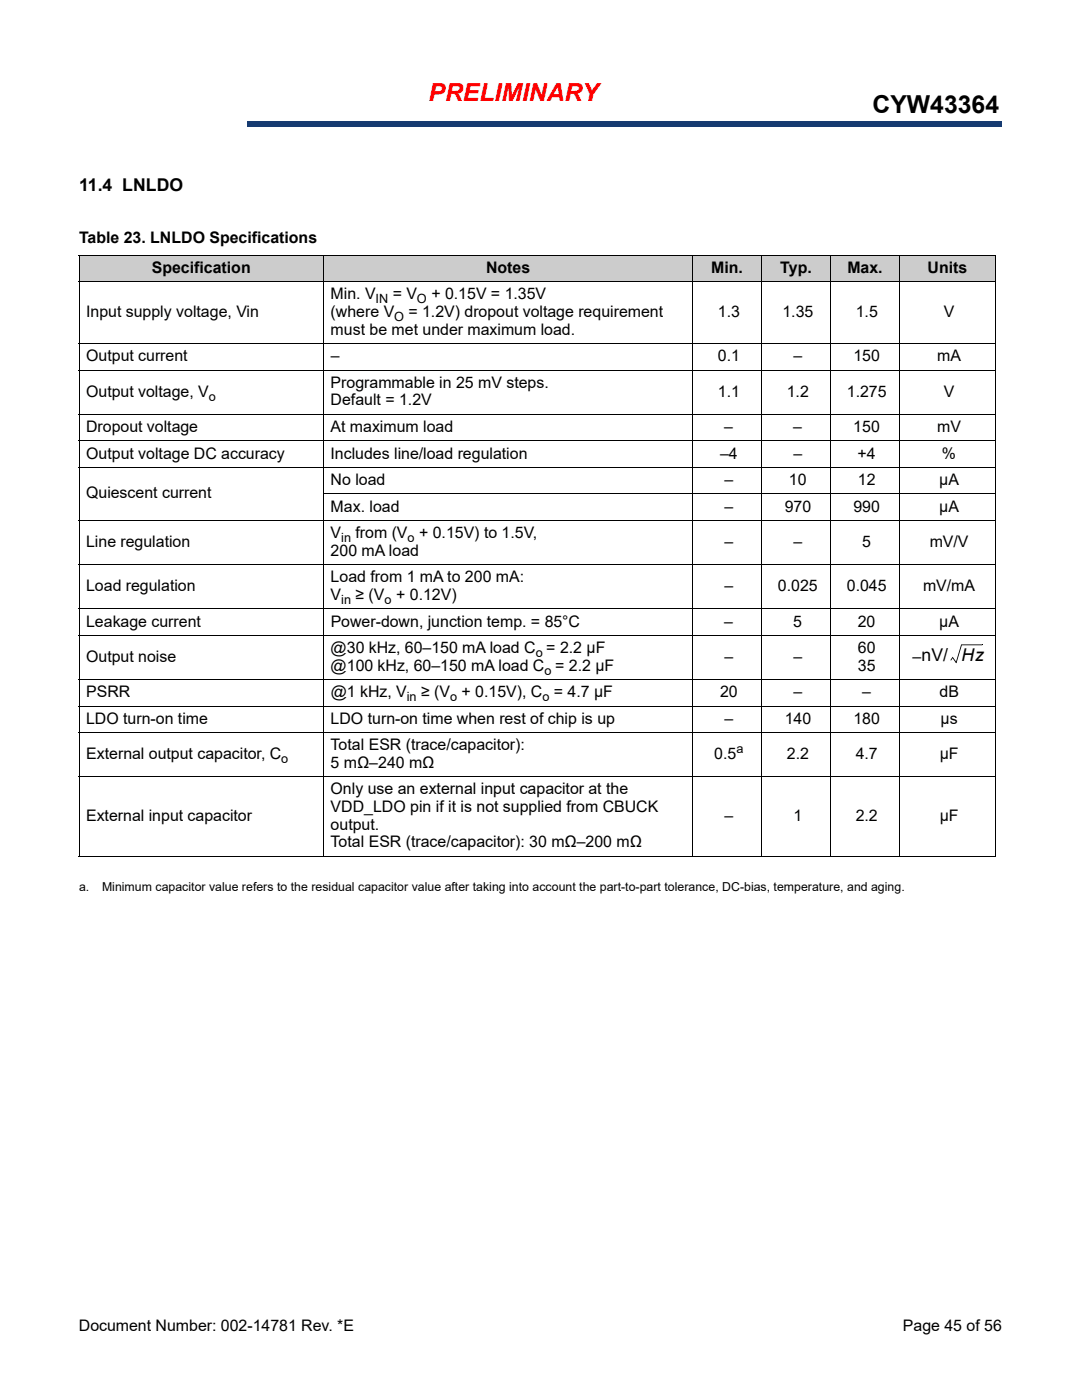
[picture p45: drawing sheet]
<svg xmlns="http://www.w3.org/2000/svg" width="216mm" height="279mm" viewBox="0 0 216 279" stroke-linecap="round" stroke-linejoin="round" font-family="sans-serif">
<defs><g id="words">
<text font-size="4.9" fill="#f00" x="85.5" y="20.2">PRELIMINARY</text>
<text font-size="4.9" x="174.1" y="22.5">CYW43364</text>
<g font-size="3.5">
<text x="15.8" y="38.1">11.4 LNLDO</text>
<text x="191.9" y="131.9">Hz</text>
</g>
<g font-size="3.2">
<text x="15.8" y="48.5">Table 23. LNLDO Specifications</text>
<text x="30.3" y="54.5">Specification</text>
<text x="66" y="59.8">Min. V</text>
<text x="78.4" y="59.8">= V</text>
<text x="86.1" y="59.8">+ 0.15V = 1.35V</text>
<text x="97" y="54.5">Notes</text>
<text x="141.9" y="54.5">Min.</text>
<text x="155.7" y="54.5">Typ.</text>
<text x="169.1" y="54.5">Max.</text>
<text x="185.1" y="54.5">Units</text>
<text x="17.2" y="63.3">Input supply voltage, Vin</text>
<text x="66" y="63.3">(where V</text>
<text x="81.5" y="63.3">= 1.2V) dropout voltage requirement</text>
<text x="143.3" y="63.3">1.3</text>
<text x="156.1" y="63.3">1.35</text>
<text x="170.8" y="63.3">1.5</text>
<text x="188.3" y="63.3">V</text>
<text x="66" y="66.8">must be met under maximum load.</text>
<text x="17.2" y="72.1">Output current</text>
<text x="66" y="77.4">Programmable in 25 mV steps.</text>
<text x="66" y="72.1">–</text>
<text x="143.3" y="72.1">0.1</text>
<text x="158.3" y="72.1">–</text>
<text x="170.3" y="72.1">150</text>
<text x="187" y="72.1">mA</text>
<text x="17.2" y="79.2">Output voltage, V</text>
<text x="66" y="80.9">Default = 1.2V</text>
<text x="143.3" y="79.2">1.1</text>
<text x="157" y="79.2">1.2</text>
<text x="169" y="79.2">1.275</text>
<text x="188.3" y="79.2">V</text>
<text x="17.2" y="86.2">Dropout voltage</text>
<text x="66" y="86.2">At maximum load</text>
<text x="144.5" y="86.2">–</text>
<text x="158.3" y="86.2">–</text>
<text x="170.3" y="86.2">150</text>
<text x="187" y="86.2">mV</text>
<text x="17.2" y="91.5">Output voltage DC accuracy</text>
<text x="66" y="91.5">Includes line/load regulation</text>
<text x="143.7" y="91.5">–4</text>
<text x="158.3" y="91.5">–</text>
<text x="171.1" y="91.5">+4</text>
<text x="188" y="91.5">%</text>
<text x="17.2" y="99.4">Quiescent current</text>
<text x="66" y="96.8">No load</text>
<text x="144.6" y="96.8">–</text>
<text x="157.4" y="96.8">10</text>
<text x="171.2" y="96.8">12</text>
<text x="187.4" y="96.8">µA</text>
<text x="66" y="102.1">Max. load</text>
<text x="66" y="107.4">V</text>
<text x="70.9" y="107.4">from (V</text>
<text x="83.6" y="107.4">+ 0.15V) to 1.5V,</text>
<text x="144.6" y="102.1">–</text>
<text x="156.6" y="102.1">970</text>
<text x="170.3" y="102.1">990</text>
<text x="187.4" y="102.1">µA</text>
<text x="17.2" y="109.2">Line regulation</text>
<text x="66" y="110.9">200 mA load</text>
<text x="144.6" y="109.2">–</text>
<text x="158.3" y="109.2">–</text>
<text x="172.1" y="109.2">5</text>
<text x="185.5" y="109.2">mV/V</text>
<text x="17.2" y="118">Load regulation</text>
<text x="66" y="116.2">Load from 1 mA to 200 mA:</text>
<text x="66" y="119.7">V</text>
<text x="70.9" y="119.7">≥ (V</text>
<text x="79" y="119.7">+ 0.12V)</text>
<text x="144.6" y="118">–</text>
<text x="155.2" y="118">0.025</text>
<text x="169" y="118">0.045</text>
<text x="184.2" y="118">mV/mA</text>
<text x="17.2" y="125">Leakage current</text>
<text x="66" y="125">Power-down, junction temp. = 85°C</text>
<text x="144.5" y="125">–</text>
<text x="158.3" y="125">5</text>
<text x="171.2" y="125">20</text>
<text x="187.4" y="125">µA</text>
<text x="66" y="130.3">@30 kHz, 60–150 mA load C = 2.2 µF</text>
<text x="171.2" y="130.3">60</text>
<text x="17.2" y="132.1">Output noise</text>
<text x="66" y="133.8">@100 kHz, 60–150 mA load C = 2.2 µF</text>
<text x="144.6" y="132.1">–</text>
<text x="158.3" y="132.1">–</text>
<text x="171.2" y="133.8">35</text>
<text x="182.1" y="132.1">–nV/</text>
<text x="17.2" y="139.1">PSRR</text>
<text x="66" y="139.1">@1 kHz, V</text>
<text x="84" y="139.1">≥ (V</text>
<text x="92.1" y="139.1">+ 0.15V), C</text>
<text x="110.5" y="139.1">= 4.7 µF</text>
<text x="143.7" y="139.1">20</text>
<text x="158.3" y="139.1">–</text>
<text x="172.1" y="139.1">–</text>
<text x="187.5" y="139.1">dB</text>
<text x="17.2" y="144.4">LDO turn-on time</text>
<text x="66" y="144.4">LDO turn-on time when rest of chip is up</text>
<text x="66" y="149.7">Total ESR (trace/capacitor):</text>
<text x="144.6" y="144.4">–</text>
<text x="156.6" y="144.4">140</text>
<text x="170.3" y="144.4">180</text>
<text x="187.7" y="144.4">µs</text>
<text x="17.2" y="151.5">External output capacitor, C</text>
<text x="66" y="153.2">5 mΩ–240 mΩ</text>
<text x="142.5" y="151.5">0.5</text>
<text x="157" y="151.5">2.2</text>
<text x="170.7" y="151.5">4.7</text>
<text x="187.5" y="151.5">µF</text>
<text x="66" y="158.5">Only use an external input capacitor at the</text>
<text x="17.2" y="163.8">External input capacitor</text>
<text x="66" y="162.1">VDD_LDO pin if it is not supplied from CBUCK</text>
<text x="66" y="165.6">output.</text>
<text x="144.6" y="163.8">–</text>
<text x="158.3" y="163.8">1</text>
<text x="170.8" y="163.8">2.2</text>
<text x="187.5" y="163.8">µF</text>
<text x="66" y="169.1">Total ESR (trace/capacitor): 30 mΩ–200 mΩ</text>
<text x="15.7" y="265.6">Document Number: 002-14781 Rev. *E</text>
<text x="180.1" y="265.6">Page 45 of 56</text>
</g>
<g font-size="2.5">
<text x="75" y="60.6">IN</text>
<text x="78.7" y="64.1">O</text>
<text x="83.2" y="60.6">O</text>
<text x="41.7" y="79.9">o</text>
<text x="68.1" y="108.2">in</text>
<text x="81.3" y="108.2">o</text>
<text x="68.1" y="120.5">in</text>
<text x="76.7" y="120.5">o</text>
<text x="106.9" y="131.1">o</text>
<text x="108.7" y="134.6">o</text>
<text x="81.2" y="139.9">in</text>
<text x="89.8" y="139.9">o</text>
<text x="108.2" y="139.9">o</text>
<text x="56.1" y="152.3">o</text>
<text x="147" y="150.2">a</text>
<text x="15.8" y="177.8">a.</text>
<text x="20.4" y="177.8">Minimum capacitor value refers to the residual capacitor value after taking into account the part-to-part tolerance, DC-bias, temperature, and aging.</text>
</g>
</g></defs>
<path d="M49.3 24.3h150.5v1h-150.5z" fill="#163b71"/>
<path d="M49.3 24.3h150.6" fill="none" stroke="#163b71" stroke-width=".2"/>
<path d="M199.7 24.3h.2v1h-.2z" fill="#163b71"/>
<path d="M49.3 25.3h150.5" fill="none" stroke="#163b71" stroke-width=".2"/>
<path d="M49.3 24.3h.1v1h-.1z" fill="#163b71"/>
<g fill="#ccc">
<path d="M15.8 50.9h48.8v5.3h-48.8z"/>
<path d="M64.6 50.9h73.6v5.3h-73.6z"/>
<path d="M138.2 50.9h13.8v5.3h-13.8z"/>
<path d="M152 50.9h13.7v5.3h-13.7z"/>
<path d="M165.7 50.9h13.8v5.3h-13.8z"/>
<path d="M179.5 50.9h19.1v5.3h-19.1z"/>
</g>
<g fill="none" stroke="#000" stroke-width=".2">
<path d="M15.7 50.9h183M15.7 56.2h183M15.8 51v119.8M64.6 50.8v120.2M138.2 50.8v120.2M152 50.8v120.2M165.7 50.8v120.2M179.5 50.8v120.2M198.6 51v119.8M15.7 68.6h183M15.7 73.9h183M15.7 82.7h183"/>
<path d="M15.7 88h183M15.7 93.3h183M64.5 98.6h134.2M15.7 103.9h183M15.7 112.7h183M15.7 121.5h183M15.7 126.8h183M15.7 135.6h183M191.8 128.7h4.2M15.7 140.9h183M15.7 146.2h183M15.7 155h183"/>
<path d="M15.7 170.9h183"/>
</g>
<path d="M189.7 131.7l.1 .1zM190 131.2l.2 .1-.4 .5-.1-.1zM190.7 132.3l.2-.1zM190.1 131.1l.8 1.1-.2 .1-.7-1zM190.7 132.2l.2 .1zM191.8 128.7h.1l-1 3.5h-.2zM196 128.6l.1 .2z" fill="#000"/>
<use href="#words"/>
</svg>
